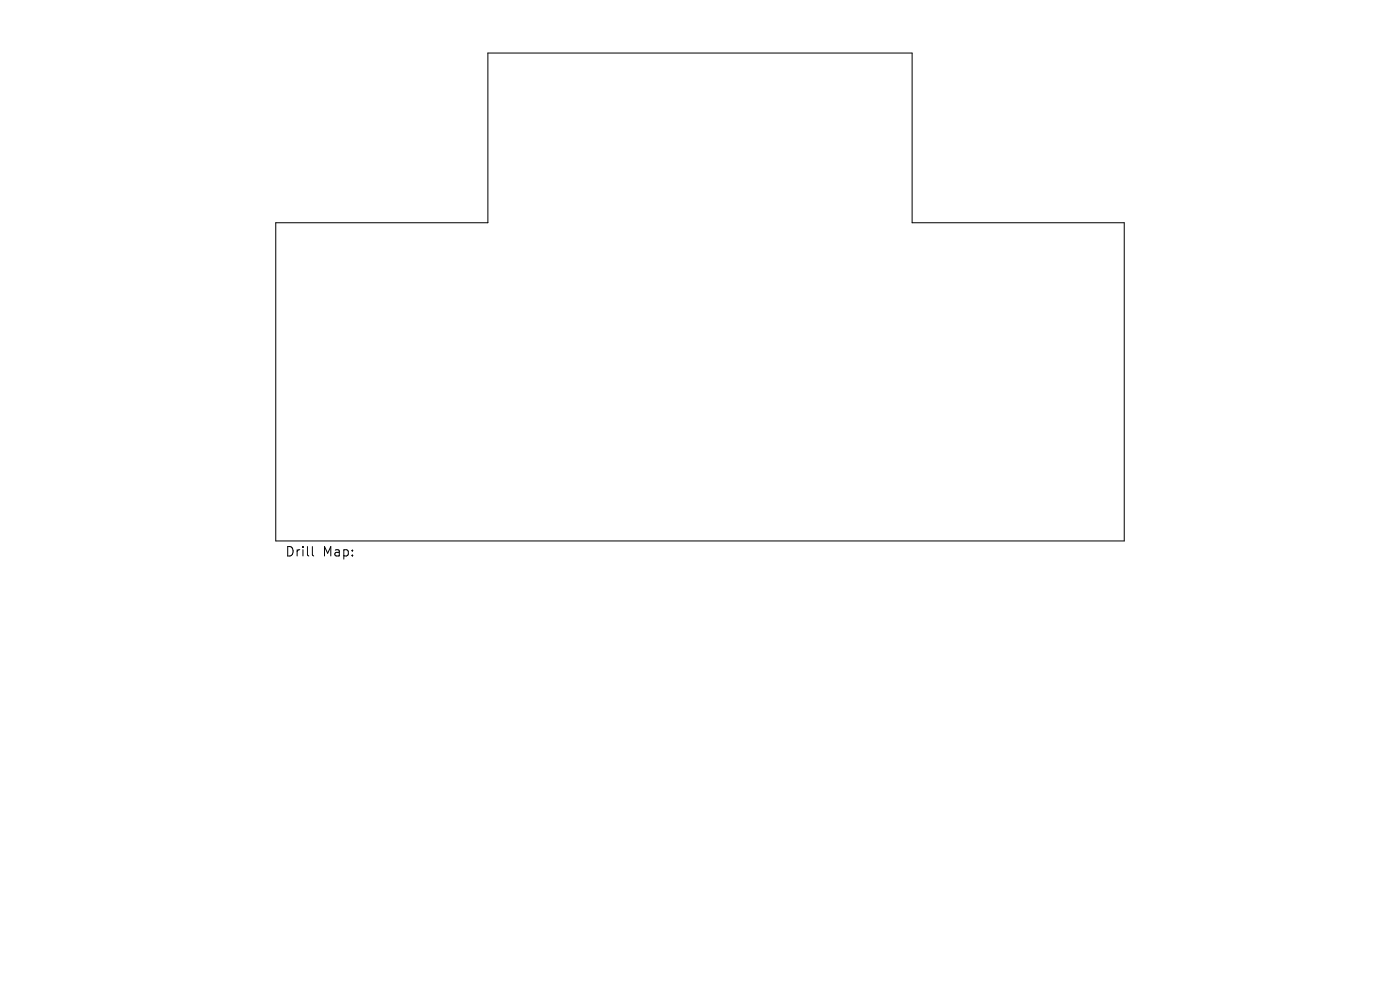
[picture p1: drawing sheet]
<svg xmlns="http://www.w3.org/2000/svg" width="297mm" height="210mm" viewBox="0 0 297 210" stroke-linecap="round" stroke-linejoin="round" font-family="sans-serif">
<defs><g id="words">
<g font-size="2.8">
<text x="60.4" y="118.3">Drill</text>
<text x="68.4" y="118.3">Map:</text>
</g>
</g></defs>
<path d="M58.5 47.3h45v-36h90v36h45v67.5h-180zM66.3 115.9v1.8l.3 .2" fill="none" stroke="#000" stroke-width=".21"/>
<use href="#words"/>
</svg>
